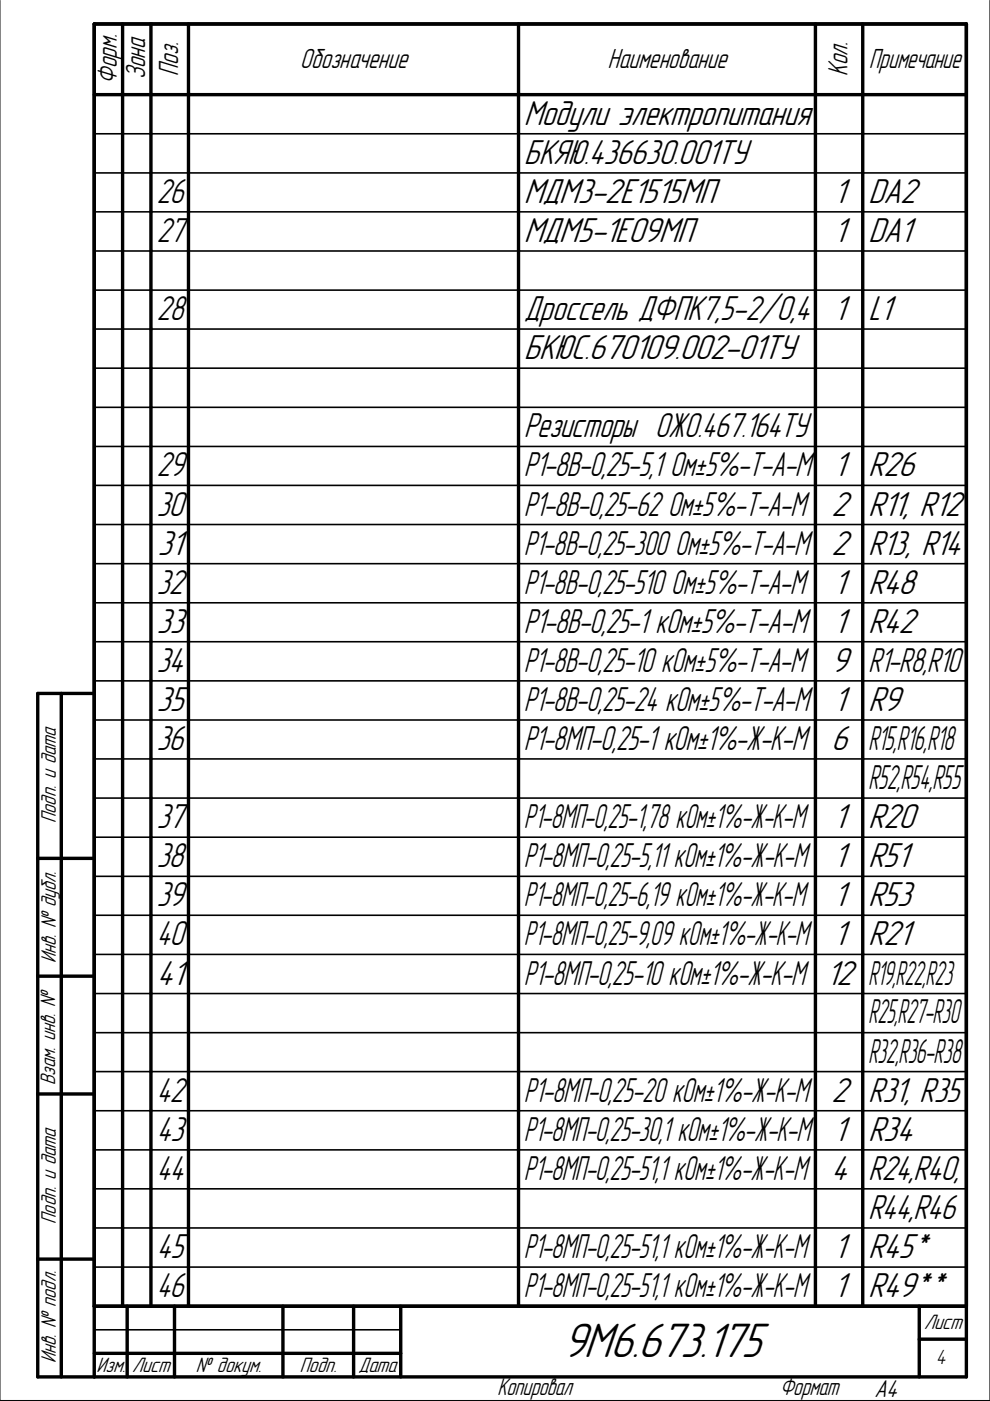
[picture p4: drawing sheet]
<svg xmlns="http://www.w3.org/2000/svg" width="210mm" height="297mm" viewBox="0 0 210 297" stroke-linecap="round" stroke-linejoin="round" font-family="sans-serif">
<defs><g id="words">
<text font-size="9.7" x="119.4" y="287.7">9М6.673.175</text>
<g font-size="7">
<text x="111.1" y="43">МДМ3-2Е1515МП</text>
<text x="176.8" y="43">1</text>
<text x="184.1" y="43">DA2</text>
<text x="111.1" y="51.3">МДМ5-1Е09МП</text>
<text x="176.8" y="51.3">1</text>
<text x="184.1" y="51.3">DA1</text>
<text x="176.8" y="67.9">1</text>
<text x="184.1" y="67.9">L1</text>
<text x="111.1" y="76.2">БКЮС.670109.002-01ТУ</text>
<text x="176.8" y="101">1</text>
<text x="184.1" y="101">R26</text>
<text x="176.3" y="109.3">2</text>
<text x="184.1" y="109.3">R11, R12</text>
<text x="33.5" y="117.6">31</text>
<text x="176.3" y="117.6">2</text>
<text x="176.8" y="125.9">1</text>
<text x="184.1" y="125.9">R48</text>
<text x="33.2" y="134.2">33</text>
<text x="176.8" y="134.2">1</text>
<text x="184.1" y="134.2">R42</text>
<text x="176.3" y="142.5">9</text>
<text x="33.2" y="150.7">35</text>
<text x="176.8" y="150.7">1</text>
<text x="184.1" y="150.7">R9</text>
<text x="176.3" y="159">6</text>
<text x="176.8" y="175.6">1</text>
<text x="184.1" y="175.6">R20</text>
<text x="176.8" y="183.9">1</text>
<text x="184.1" y="183.9">R51</text>
<text x="176.8" y="192.2">1</text>
<text x="184.1" y="192.2">R53</text>
<text x="176.8" y="200.4">1</text>
<text x="184.1" y="200.4">R21</text>
<text x="33.3" y="208.7">41</text>
<text x="175.3" y="208.7">12</text>
<text x="176.3" y="233.6">2</text>
<text x="176.8" y="241.9">1</text>
<text x="184.1" y="241.9">R34</text>
<text x="176.3" y="250.1">4</text>
<text x="176.8" y="266.7">1</text>
<text x="184.1" y="266.7">R45*</text>
<text x="176.8" y="274.9">1</text>
<text x="184.1" y="274.9">R49**</text>
</g>
<g font-size="6.9">
<text x="111.1" y="26.5">Модули электропитания</text>
<text x="111.1" y="34.7">БКЯЮ.436630.001ТУ</text>
<text x="33.2" y="43">26</text>
<text x="33.2" y="51.3">27</text>
<text x="33.2" y="67.9">28</text>
<text x="111.1" y="67.9">Дроссель ДФПК7,5-2/0,4</text>
<text x="111.1" y="92.8">Резисторы ОЖ0.467.164ТУ</text>
<text x="33.2" y="101">29</text>
<text x="33.3" y="109.3">30</text>
<text x="184.1" y="117.6">R13, R14</text>
<text x="33.3" y="125.9">32</text>
<text x="33.3" y="142.5">34</text>
<text x="33.3" y="159">36</text>
<text x="33.3" y="175.6">37</text>
<text x="33.3" y="183.9">38</text>
<text x="33.3" y="192.2">39</text>
<text x="33.2" y="200.4">40</text>
<text x="33.2" y="233.6">42</text>
<text x="184.1" y="233.6">R31, R35</text>
<text x="33.3" y="241.9">43</text>
<text x="33.2" y="250.1">44</text>
<text x="184.1" y="250.1">R24,R40,</text>
<text x="184.1" y="258.4">R44,R46</text>
<text x="33.3" y="266.7">45</text>
<text x="33.2" y="274.9">46</text>
</g>
<g font-size="6.8">
<text x="111.1" y="101">Р1-8В-0,25-5,1 Ом±5%-Т-А-М</text>
<text x="111.1" y="109.3">Р1-8В-0,25-62 Ом±5%-Т-А-М</text>
<text x="111.1" y="117.6">Р1-8В-0,25-300 Ом±5%-Т-А-М</text>
<text x="111.1" y="125.9">Р1-8В-0,25-510 Ом±5%-Т-А-М</text>
<text x="111.1" y="134.2">Р1-8В-0,25-1 кОм±5%-Т-А-М</text>
<text x="111.1" y="142.5">Р1-8В-0,25-10 кОм±5%-Т-А-М</text>
<text x="184.1" y="142.5">R1-R8,R10</text>
<text x="111.1" y="150.7">Р1-8В-0,25-24 кОм±5%-Т-А-М</text>
<text x="111.1" y="159">Р1-8МП-0,25-1 кОм±1%-Ж-К-М</text>
<text x="184.1" y="159">R15,R16,R18</text>
<text x="184.1" y="167.3">R52,R54,R55</text>
<text x="111.1" y="175.6">Р1-8МП-0,25-1,78 кОм±1%-Ж-К-М</text>
<text x="111.1" y="183.9">Р1-8МП-0,25-5,11 кОм±1%-Ж-К-М</text>
<text x="111.1" y="192.2">Р1-8МП-0,25-6,19 кОм±1%-Ж-К-М</text>
<text x="111.1" y="200.4">Р1-8МП-0,25-9,09 кОм±1%-Ж-К-М</text>
<text x="111.1" y="208.7">Р1-8МП-0,25-10 кОм±1%-Ж-К-М</text>
<text x="111.1" y="233.6">Р1-8МП-0,25-20 кОм±1%-Ж-К-М</text>
<text x="111.1" y="241.9">Р1-8МП-0,25-30,1 кОм±1%-Ж-К-М</text>
<text x="111.1" y="250.1">Р1-8МП-0,25-51,1 кОм±1%-Ж-К-М</text>
<text x="111.1" y="266.7">Р1-8МП-0,25-51,1 кОм±1%-Ж-К-М</text>
<text x="111.1" y="274.9">Р1-8МП-0,25-51,1 кОм±1%-Ж-К-М</text>
</g>
<g font-size="6.7">
<text x="184.1" y="208.7">R19,R22,R23</text>
<text x="184.1" y="217">R25,R27-R30</text>
<text x="184.1" y="225.3">R32,R36-R38</text>
</g>
<g font-size="5.5">
<text x="24.8" y="17.8" transform="rotate(-90 24.8 17.8)">Форм.</text>
<text x="30.8" y="16.8" transform="rotate(-90 30.8 16.8)">Зона</text>
<text x="37.8" y="16" transform="rotate(-90 37.8 16)">Поз.</text>
<text x="63.7" y="14.4">Обозначение</text>
<text x="128.9" y="14.4">Наименование</text>
<text x="179.7" y="16.1" transform="rotate(-90 179.7 16.1)">Кол.</text>
<text x="184.3" y="14.4">Примечание</text>
</g>
<g font-size="4.9">
<text x="198.5" y="289.2">4</text>
<text x="185.4" y="296.1">A4</text>
</g>
<g font-size="4.8">
<text x="105.5" y="295.8">Копировал</text>
<text x="165.4" y="295.8">Формат</text>
</g>
<g font-size="4.2">
<text x="11.9" y="174.5" transform="rotate(-90 11.9 174.5)">Подп. и дата</text>
<text x="11.9" y="204.3" transform="rotate(-90 11.9 204.3)">Инв. № дубл.</text>
<text x="11.7" y="230" transform="rotate(-90 11.7 230)">Взам. инв. №</text>
<text x="11.9" y="259.4" transform="rotate(-90 11.9 259.4)">Подп. и дата</text>
<text x="195.9" y="281.8">Лист</text>
<text x="11.9" y="289" transform="rotate(-90 11.9 289)">Инв. № подл.</text>
<text x="20.4" y="290.8">Изм. Лист</text>
<text x="41.5" y="290.8">№ докум.</text>
<text x="63.6" y="290.8">Подп.</text>
<text x="76" y="290.8">Дата</text>
</g>
</g></defs>
<g fill="none" stroke="#000" stroke-width=".72">
<path d="M26 5.1v271.8M32 5.1v271.8M40 5.1v271.8M109.9 5.1v271.8M172.9 5.1v271.8M182.9 5.1v271.8M20 20.1h184.9M13 147v144.9M20 147h-12v144.9h196.9v-286.8h-184.9v286.8M8 182h12M8 207h12M8 231.9h12"/>
<path d="M8 267h12M20 276.9h184.9M27 276.9v15M37 276.9v15M60 276.9v15M75 276.9v15M85 276.9v15M194.9 276.9v15M20 286.9h65M194.9 283.9h10"/>
</g>
<path d="M0 .1v296.8h209.9v-296.8" fill="none" stroke="#000" stroke-width=".21"/>
<g fill="none" stroke="#000" stroke-width=".34">
<path d="M20 28.4h184.9M20 36.7h184.9M20 44.9h184.9M20 53.2h184.9M20 61.5h184.9M20 69.8h184.9M20 78.1h184.9M20 86.4h184.9M20 94.7h184.9M20 102.9h184.9M20 111.2h184.9M20 119.5h184.9"/>
<path d="M20 127.8h184.9M20 136.1h184.9M20 144.4h184.9M20 152.7h184.9M20 160.9h184.9M20 169.2h184.9M20 177.5h184.9M20 185.8h184.9M20 194.1h184.9M20 202.4h184.9M20 210.7h184.9M20 218.9h184.9"/>
<path d="M20 227.2h184.9M20 235.5h184.9M20 243.8h184.9M20 252.1h184.9M20 260.3h184.9M20 268.6h184.9M20 281.9h65"/>
</g>
<use href="#words"/>
</svg>
